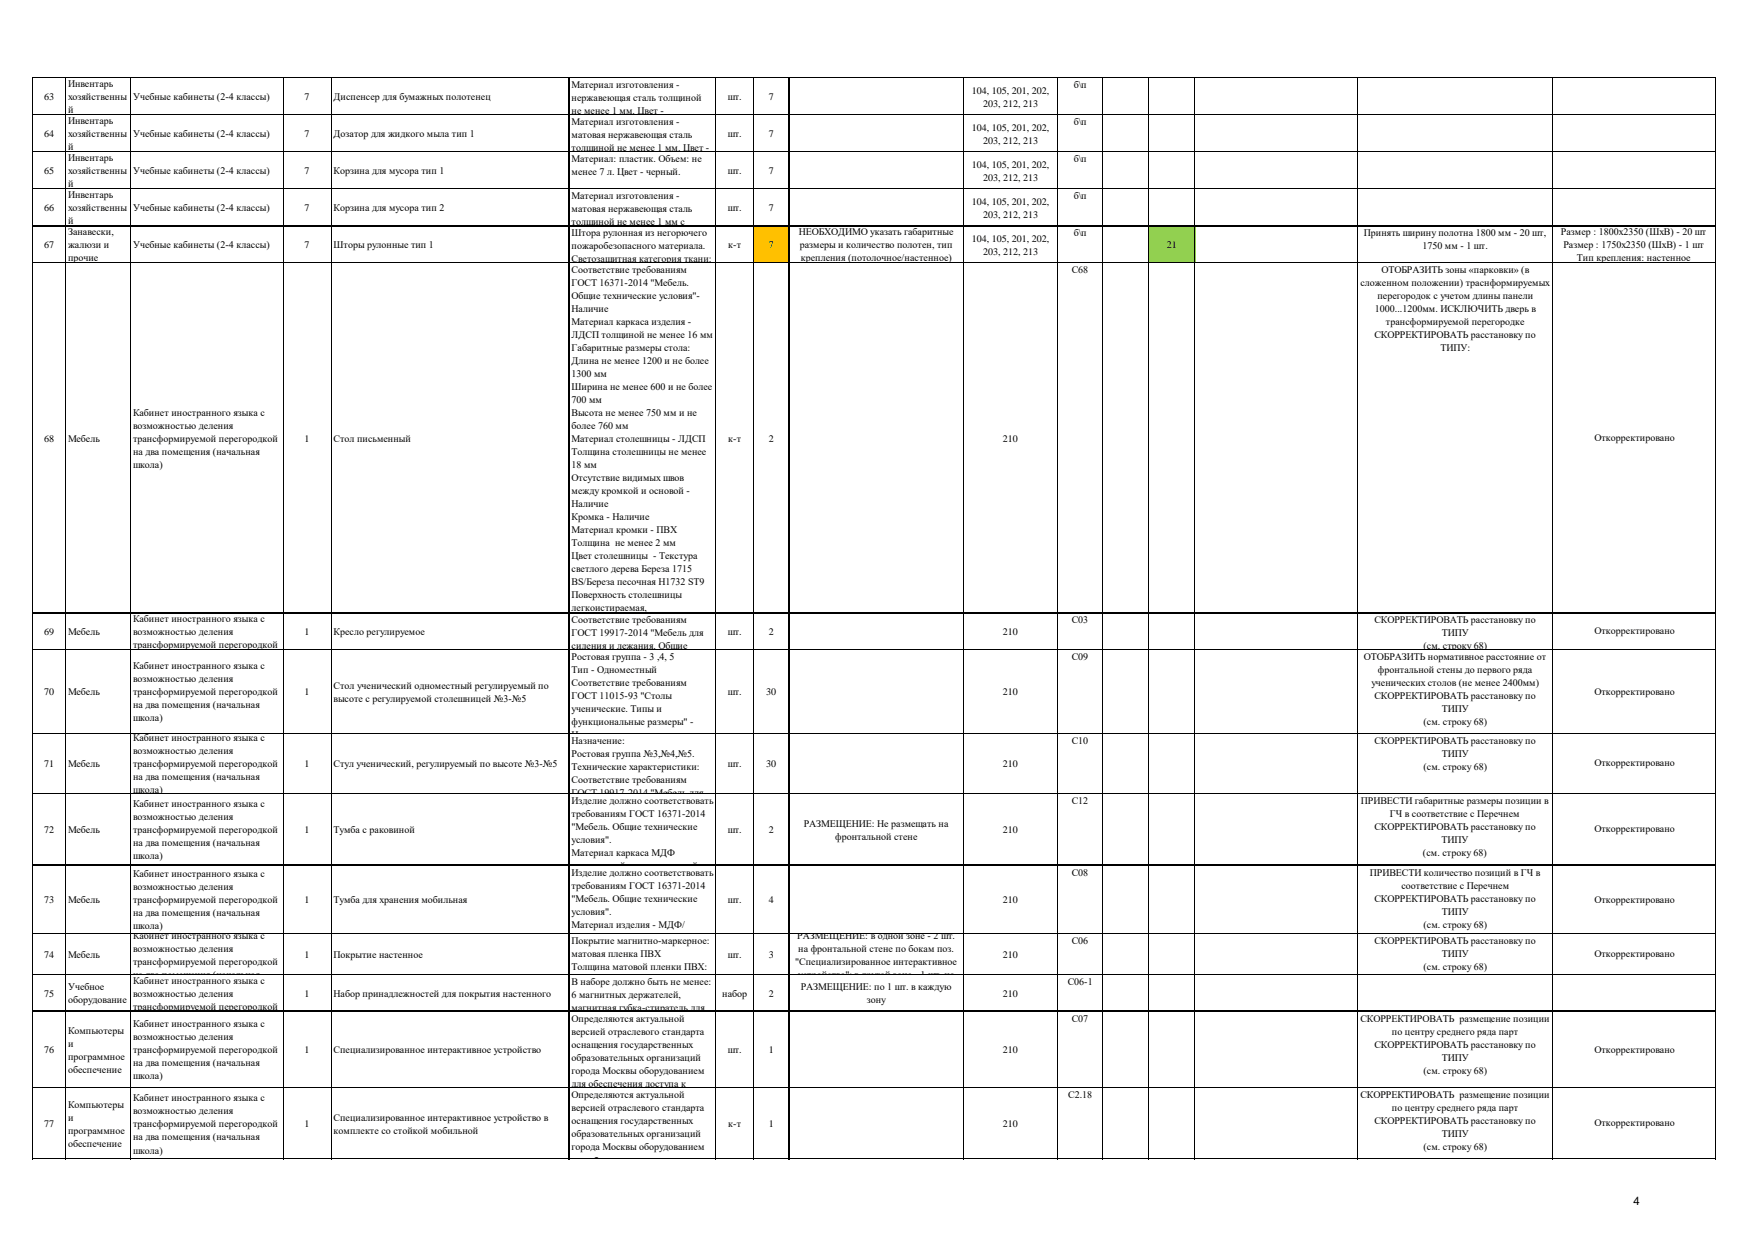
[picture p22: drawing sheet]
<svg xmlns="http://www.w3.org/2000/svg" width="297mm" height="210mm" viewBox="0 0 297 210" stroke-linecap="round" stroke-linejoin="round" font-family="sans-serif">
<defs><g id="words">
<text font-size="1.9" x="276.6" y="204">4</text>
<g font-size="1.7">
<text x="7.5" y="16.9">63</text>
<text x="11.5" y="14.7">Инвентарь</text>
<text x="11.5" y="16.9">хозяйственны</text>
<text x="22.5" y="16.9">Учебные кабинеты (2-4 классы)</text>
<text x="51.6" y="16.9">7</text>
<text x="56.5" y="16.9">Диспенсер для бумажных полотенец</text>
<text x="96.8" y="14.9">Материал изготовления -</text>
<text x="96.8" y="17.1">нержавеющая сталь толщиной</text>
<text x="123.2" y="16.9">шт.</text>
<text x="130.2" y="16.9">7</text>
<text x="164.5" y="15.8">104, 105, 201, 202,</text>
<text x="181.8" y="14.9">б\п</text>
<text x="7.5" y="23.2">64</text>
<text x="11.5" y="19.1">й</text>
<text x="11.5" y="21">Инвентарь</text>
<text x="11.5" y="23.2">хозяйственны</text>
<text x="22.5" y="23.2">Учебные кабинеты (2-4 классы)</text>
<text x="51.6" y="23.2">7</text>
<text x="56.5" y="23.2">Дозатор для жидкого мыла тип 1</text>
<text x="96.8" y="19.3">не менее 1 мм. Цвет -</text>
<text x="96.8" y="21.2">Материал изготовления -</text>
<text x="96.8" y="23.4">матовая нержавеющая сталь</text>
<text x="123.2" y="23.2">шт.</text>
<text x="130.2" y="23.2">7</text>
<text x="164.5" y="22.1">104, 105, 201, 202,</text>
<text x="166.5" y="18">203, 212, 213</text>
<text x="181.8" y="21.2">б\п</text>
<text x="7.5" y="29.5">65</text>
<text x="11.5" y="25.4">й</text>
<text x="11.5" y="27.3">Инвентарь</text>
<text x="11.5" y="29.5">хозяйственны</text>
<text x="22.5" y="29.5">Учебные кабинеты (2-4 классы)</text>
<text x="51.6" y="29.5">7</text>
<text x="56.5" y="29.5">Корзина для мусора тип 1</text>
<text x="96.8" y="25.6">толщиной не менее 1 мм. Цвет -</text>
<text x="96.8" y="27.4">Материал: пластик. Объем: не</text>
<text x="96.8" y="29.7">менее 7 л. Цвет - черный.</text>
<text x="123.2" y="29.5">шт.</text>
<text x="130.2" y="29.5">7</text>
<text x="164.5" y="28.4">104, 105, 201, 202,</text>
<text x="166.5" y="24.3">203, 212, 213</text>
<text x="181.8" y="27.4">б\п</text>
<text x="7.5" y="35.7">66</text>
<text x="11.5" y="31.7">й</text>
<text x="11.5" y="33.5">Инвентарь</text>
<text x="11.5" y="35.7">хозяйственны</text>
<text x="22.5" y="35.7">Учебные кабинеты (2-4 классы)</text>
<text x="51.6" y="35.7">7</text>
<text x="56.5" y="35.7">Корзина для мусора тип 2</text>
<text x="96.8" y="33.7">Материал изготовления -</text>
<text x="96.8" y="35.9">матовая нержавеющая сталь</text>
<text x="123.2" y="35.7">шт.</text>
<text x="130.2" y="35.7">7</text>
<text x="164.5" y="34.6">104, 105, 201, 202,</text>
<text x="166.5" y="30.6">203, 212, 213</text>
<text x="181.8" y="33.7">б\п</text>
<text x="11.5" y="37.9">й</text>
<text x="11.5" y="39.8">Занавески,</text>
<text x="96.8" y="38.1">толщиной не менее 1 мм с</text>
<text x="96.8" y="40">Штора рулонная из негорючего</text>
<text x="135.2" y="39.8">НЕОБХОДИМО указать габаритные</text>
<text x="164.5" y="40.9">104, 105, 201, 202,</text>
<text x="166.5" y="36.8">203, 212, 213</text>
<text x="181.8" y="40">б\п</text>
<text x="231" y="40">Принять ширину полотна 1800 мм - 20 шт,</text>
<text x="264.3" y="39.8">Размер : 1800х2350 (ШхВ) - 20 шт</text>
<text x="7.5" y="42">67</text>
<text x="11.5" y="42">жалюзи и</text>
<text x="11.5" y="44.2">прочие</text>
<text x="22.5" y="42">Учебные кабинеты (2-4 классы)</text>
<text x="51.6" y="42">7</text>
<text x="56.5" y="42">Шторы рулонные тип 1</text>
<text x="96.8" y="42.2">пожаробезопасного материала.</text>
<text x="96.8" y="44.4">Светозащитная категория ткани:</text>
<text x="96.8" y="46.3">Соответствие требованиям</text>
<text x="123.3" y="42">к-т</text>
<text x="130.2" y="42">7</text>
<text x="135.4" y="42">размеры и количество полотен, тип</text>
<text x="135.6" y="44.2">крепления (потолочное/настенное)</text>
<text x="166.5" y="43.1">203, 212, 213</text>
<text x="181.5" y="46.3">С68</text>
<text x="197.6" y="42">21</text>
<text x="233.9" y="46.3">ОТОБРАЗИТЬ зоны «парковки» (в</text>
<text x="240.9" y="42.2">1750 мм - 1 шт.</text>
<text x="264.7" y="42">Размер : 1750х2350 (ШхВ) - 1 шт</text>
<text x="267" y="44.2">Тип крепления: настенное</text>
<text x="96.8" y="48.5">ГОСТ 16371-2014 &quot;Мебель.</text>
<text x="96.8" y="50.7">Общие технические условия&quot;-</text>
<text x="96.8" y="52.9">Наличие</text>
<text x="230.4" y="48.5">сложенном положении) траснформируемых</text>
<text x="232.8" y="52.9">1000...1200мм. ИСКЛЮЧИТЬ дверь в</text>
<text x="233.2" y="50.7">перегородок с учетом длины панели</text>
<text x="96.8" y="55.1">Материал каркаса изделия -</text>
<text x="96.8" y="57.3">ЛДСП толщиной не менее 16 мм</text>
<text x="96.8" y="59.5">Габаритные размеры стола:</text>
<text x="232.7" y="57.3">СКОРРЕКТИРОВАТЬ расстановку по</text>
<text x="234.7" y="55.1">трансформируемой перегородке</text>
<text x="243.9" y="59.5">ТИПУ:</text>
<text x="96.8" y="61.7">Длина не менее 1200 и не более</text>
<text x="96.8" y="63.9">1300 мм</text>
<text x="22.5" y="70.4">Кабинет иностранного языка с</text>
<text x="96.8" y="66.1">Ширина не менее 600 и не более</text>
<text x="96.8" y="68.3">700 мм</text>
<text x="96.8" y="70.5">Высота не менее 750 мм и не</text>
<text x="7.5" y="74.8">68</text>
<text x="11.5" y="74.8">Мебель</text>
<text x="22.5" y="72.6">возможностью деления</text>
<text x="22.5" y="74.8">трансформируемой перегородкой</text>
<text x="22.5" y="77">на два помещения (начальная</text>
<text x="51.6" y="74.8">1</text>
<text x="56.5" y="74.8">Стол письменный</text>
<text x="96.8" y="72.7">более 760 мм</text>
<text x="96.8" y="74.9">Материал столешницы - ЛДСП</text>
<text x="96.8" y="77.1">Толщина столешницы не менее</text>
<text x="123.3" y="74.8">к-т</text>
<text x="130.2" y="74.8">2</text>
<text x="169.8" y="74.8">210</text>
<text x="270" y="74.6">Откорректировано</text>
<text x="22.5" y="79.2">школа)</text>
<text x="96.8" y="79.3">18 мм</text>
<text x="96.8" y="81.5">Отсутствие видимых швов</text>
<text x="96.8" y="83.7">между кромкой и основой -</text>
<text x="96.8" y="85.9">Наличие</text>
<text x="96.8" y="88.1">Кромка - Наличие</text>
<text x="96.8" y="90.3">Материал кромки - ПВХ</text>
<text x="96.8" y="92.5">Толщина не менее 2 мм</text>
<text x="96.8" y="94.7">Цвет столешницы - Текстура</text>
<text x="96.8" y="96.9">светлого дерева Береза 1715</text>
<text x="96.8" y="99.1">BS/Береза песочная H1732 ST9</text>
<text x="96.8" y="101.3">Поверхность столешницы</text>
<text x="7.5" y="107.6">69</text>
<text x="11.5" y="107.6">Мебель</text>
<text x="22.5" y="105.4">Кабинет иностранного языка с</text>
<text x="22.5" y="107.6">возможностью деления</text>
<text x="51.6" y="107.6">1</text>
<text x="56.5" y="107.6">Кресло регулируемое</text>
<text x="96.8" y="103.5">легкоистираемая,</text>
<text x="96.8" y="105.5">Cоответствие требованиям</text>
<text x="96.8" y="107.7">ГОСТ 19917-2014 &quot;Мебель для</text>
<text x="123.2" y="107.6">шт.</text>
<text x="130.2" y="107.6">2</text>
<text x="169.8" y="107.6">210</text>
<text x="181.5" y="105.5">С03</text>
<text x="232.7" y="105.5">СКОРРЕКТИРОВАТЬ расстановку по</text>
<text x="244.2" y="107.7">ТИПУ</text>
<text x="270" y="107.4">Откорректировано</text>
<text x="22.5" y="109.8">трансформируемой перегородкой</text>
<text x="22.5" y="113.3">Кабинет иностранного языка с</text>
<text x="96.8" y="109.9">сидения и лежания. Общие</text>
<text x="96.8" y="111.8">Ростовая группа - 3 ,4, 5</text>
<text x="181.5" y="111.8">С09</text>
<text x="231" y="111.8">ОТОБРАЗИТЬ нормативное расстояние от</text>
<text x="241" y="109.9">(см. строку 68)</text>
<text x="7.5" y="117.7">70</text>
<text x="11.5" y="117.7">Мебель</text>
<text x="22.5" y="115.5">возможностью деления</text>
<text x="22.5" y="117.7">трансформируемой перегородкой</text>
<text x="22.5" y="119.9">на два помещения (начальная</text>
<text x="51.6" y="117.7">1</text>
<text x="56.5" y="116.6">Стол ученический одноместный регулируемый по</text>
<text x="56.5" y="118.8">высоте с регулируемой столешницей №3-№5</text>
<text x="96.8" y="114">Тип - Одноместный</text>
<text x="96.8" y="116.2">Соответствие требованиям</text>
<text x="96.8" y="118.4">ГОСТ 11015-93 &quot;Столы</text>
<text x="123.2" y="117.7">шт.</text>
<text x="129.7" y="117.7">30</text>
<text x="169.8" y="117.7">210</text>
<text x="232.2" y="116.2">ученических столов (не менее 2400мм)</text>
<text x="232.7" y="118.4">СКОРРЕКТИРОВАТЬ расстановку по</text>
<text x="233.3" y="114">фронтальной стены до первого ряда</text>
<text x="270" y="117.7">Откорректировано</text>
<text x="22.5" y="122.1">школа)</text>
<text x="22.5" y="125.5">Кабинет иностранного языка с</text>
<text x="96.8" y="120.6">ученические. Типы и</text>
<text x="96.8" y="122.8">функциональные размеры&quot; -</text>
<text x="96.8" y="125">Наличие</text>
<text x="96.8" y="125.9">Назначение:</text>
<text x="181.5" y="125.9">С10</text>
<text x="232.7" y="125.9">СКОРРЕКТИРОВАТЬ расстановку по</text>
<text x="241" y="122.8">(см. строку 68)</text>
<text x="244.2" y="120.6">ТИПУ</text>
<text x="7.5" y="129.9">71</text>
<text x="11.5" y="129.9">Мебель</text>
<text x="22.5" y="127.7">возможностью деления</text>
<text x="22.5" y="129.9">трансформируемой перегородкой</text>
<text x="51.6" y="129.9">1</text>
<text x="56.5" y="129.9">Стул ученический, регулируемый по высоте №3-№5</text>
<text x="96.8" y="128.2">Ростовая группа №3,№4,№5.</text>
<text x="96.8" y="130.4">Технические характеристики:</text>
<text x="123.2" y="129.9">шт.</text>
<text x="129.7" y="129.9">30</text>
<text x="169.8" y="129.9">210</text>
<text x="241" y="130.4">(см. строку 68)</text>
<text x="244.2" y="128.2">ТИПУ</text>
<text x="270" y="129.8">Откорректировано</text>
<text x="22.5" y="132.1">на два помещения (начальная</text>
<text x="22.5" y="134.3">школа)</text>
<text x="22.5" y="136.7">Кабинет иностранного языка с</text>
<text x="96.8" y="132.6">Cоответствие требованиям</text>
<text x="96.8" y="134.8">ГОСТ 19917-2014 &quot;Мебель для</text>
<text x="96.8" y="136.1">Изделие должно соответствовать</text>
<text x="181.5" y="136.1">С12</text>
<text x="230.4" y="136.1">ПРИВЕСТИ габаритные размеры позиции в</text>
<text x="7.5" y="141.1">72</text>
<text x="11.5" y="141.1">Мебель</text>
<text x="22.5" y="138.9">возможностью деления</text>
<text x="22.5" y="141.1">трансформируемой перегородкой</text>
<text x="22.5" y="143.3">на два помещения (начальная</text>
<text x="51.6" y="141.1">1</text>
<text x="56.5" y="141.1">Тумба с раковиной</text>
<text x="96.8" y="138.3">требованиям ГОСТ 16371-2014</text>
<text x="96.8" y="140.5">&quot;Мебель. Общие технические</text>
<text x="96.8" y="142.7">условия&quot;.</text>
<text x="123.2" y="141.1">шт.</text>
<text x="130.2" y="141.1">2</text>
<text x="136.1" y="140">РАЗМЕЩЕНИЕ: Не размещать на</text>
<text x="141.4" y="142.2">фронтальной стене</text>
<text x="169.8" y="141.1">210</text>
<text x="232.7" y="140.5">СКОРРЕКТИРОВАТЬ расстановку по</text>
<text x="235.4" y="138.3">ГЧ в соответствие с Перечнем</text>
<text x="244.1" y="142.7">ТИПУ</text>
<text x="270" y="140.9">Откорректировано</text>
<text x="22.5" y="145.5">школа)</text>
<text x="22.5" y="148.6">Кабинет иностранного языка с</text>
<text x="96.8" y="144.9">Материал каркаса МДФ</text>
<text x="96.8" y="147.1">окрашенный полиуретоновой</text>
<text x="96.8" y="148.3">Изделие должно соответствовать</text>
<text x="181.5" y="148.3">С08</text>
<text x="232" y="148.3">ПРИВЕСТИ количество позиций в ГЧ в</text>
<text x="240.9" y="144.9">(см. строку 68)</text>
<text x="7.5" y="153">73</text>
<text x="11.5" y="153">Мебель</text>
<text x="22.5" y="150.8">возможностью деления</text>
<text x="22.5" y="153">трансформируемой перегородкой</text>
<text x="22.5" y="155.2">на два помещения (начальная</text>
<text x="51.6" y="153">1</text>
<text x="56.5" y="153">Тумба для хранения мобильная</text>
<text x="96.8" y="150.5">требованиям ГОСТ 16371-2014</text>
<text x="96.8" y="152.7">&quot;Мебель. Общие технические</text>
<text x="96.8" y="154.9">условия&quot;.</text>
<text x="123.2" y="153">шт.</text>
<text x="130.2" y="153">4</text>
<text x="169.8" y="153">210</text>
<text x="232.7" y="152.7">СКОРРЕКТИРОВАТЬ расстановку по</text>
<text x="237.3" y="150.5">соответствие с Перечнем</text>
<text x="244.2" y="154.9">ТИПУ</text>
<text x="270" y="152.9">Откорректировано</text>
<text x="22.5" y="157.4">школа)</text>
<text x="22.5" y="159">Кабинет иностранного языка с</text>
<text x="22.5" y="161.2">возможностью деления</text>
<text x="96.8" y="157.1">Материал изделия - МДФ/</text>
<text x="96.8" y="159.3">ЛДСП.</text>
<text x="96.8" y="159.9">Покрытие магнитно-маркерное:</text>
<text x="135" y="159">РАЗМЕЩЕНИЕ: в одной зоне - 2 шт.</text>
<text x="135.2" y="161.2">на фронтальной стене по бокам поз.</text>
<text x="181.5" y="159.9">С06</text>
<text x="232.7" y="159.9">СКОРРЕКТИРОВАТЬ расстановку по</text>
<text x="241" y="157.1">(см. строку 68)</text>
<text x="7.5" y="162.2">74</text>
<text x="11.5" y="162.2">Мебель</text>
<text x="11.5" y="167.7">Учебное</text>
<text x="22.5" y="163.4">трансформируемой перегородкой</text>
<text x="22.5" y="165.6">на два помещения (начальная</text>
<text x="22.5" y="166.6">Кабинет иностранного языка с</text>
<text x="51.6" y="162.2">1</text>
<text x="56.5" y="162.2">Покрытие настенное</text>
<text x="96.8" y="162.1">матовая пленка ПВХ</text>
<text x="96.8" y="164.3">Толщина матовой пленки ПВХ:</text>
<text x="96.8" y="166.5">не менее 0,14 мм</text>
<text x="96.8" y="166.8">В наборе должно быть не менее:</text>
<text x="123.2" y="162.2">шт.</text>
<text x="130.2" y="162.2">3</text>
<text x="134.7" y="163.4">&quot;Специализированное интерактивное</text>
<text x="135.2" y="165.6">устройство&quot;; в другой зоне - 1 шт. на</text>
<text x="135.6" y="167.7">РАЗМЕЩЕНИЕ: по 1 шт. в каждую</text>
<text x="169.8" y="162.2">210</text>
<text x="180.8" y="166.8">С06-1</text>
<text x="241" y="164.3">(см. строку 68)</text>
<text x="244.2" y="162.1">ТИПУ</text>
<text x="270" y="162.1">Откорректировано</text>
<text x="7.5" y="168.8">75</text>
<text x="11.5" y="169.9">оборудование</text>
<text x="22.5" y="168.8">возможностью деления</text>
<text x="22.5" y="171">трансформируемой перегородкой</text>
<text x="22.5" y="174">Кабинет иностранного языка с</text>
<text x="51.6" y="168.8">1</text>
<text x="56.5" y="168.8">Набор принадлежностей для покрытия настенного</text>
<text x="96.8" y="169">6 магнитных держателей,</text>
<text x="96.8" y="171.2">магнитная губка-стиратель для</text>
<text x="96.8" y="173">Определяются актуальной</text>
<text x="122.3" y="168.8">набор</text>
<text x="130.2" y="168.8">2</text>
<text x="146.8" y="169.9">зону</text>
<text x="169.8" y="168.8">210</text>
<text x="181.5" y="173">С07</text>
<text x="230.4" y="173">СКОРРЕКТИРОВАТЬ размещение позиции</text>
<text x="7.5" y="178.4">76</text>
<text x="11.5" y="175.1">Компьютеры</text>
<text x="11.5" y="177.3">и</text>
<text x="11.5" y="179.5">программное</text>
<text x="22.5" y="176.2">возможностью деления</text>
<text x="22.5" y="178.4">трансформируемой перегородкой</text>
<text x="51.6" y="178.4">1</text>
<text x="56.5" y="178.4">Специализированное интерактивное устройство</text>
<text x="96.8" y="175.3">версией отраслевого стандарта</text>
<text x="96.8" y="177.5">оснащения государственных</text>
<text x="96.8" y="179.7">образовательных организаций</text>
<text x="123.2" y="178.4">шт.</text>
<text x="130.2" y="178.4">1</text>
<text x="169.8" y="178.4">210</text>
<text x="232.7" y="177.5">СКОРРЕКТИРОВАТЬ расстановку по</text>
<text x="235.7" y="175.3">по центру среднего ряда парт</text>
<text x="244.2" y="179.7">ТИПУ</text>
<text x="270" y="178.3">Откорректировано</text>
<text x="11.5" y="181.7">обеспечение</text>
<text x="22.5" y="180.6">на два помещения (начальная</text>
<text x="22.5" y="182.8">школа)</text>
<text x="96.8" y="181.9">города Москвы оборудованием</text>
<text x="96.8" y="184.1">для обеспечения доступа к</text>
<text x="241" y="181.9">(см. строку 68)</text>
<text x="7.5" y="190.9">77</text>
<text x="11.5" y="187.6">Компьютеры</text>
<text x="11.5" y="189.8">и</text>
<text x="22.5" y="186.5">Кабинет иностранного языка с</text>
<text x="22.5" y="188.7">возможностью деления</text>
<text x="22.5" y="190.9">трансформируемой перегородкой</text>
<text x="51.6" y="190.9">1</text>
<text x="56.5" y="189.8">Специализированное интерактивное устройство в</text>
<text x="96.8" y="186">Определяются актуальной</text>
<text x="96.8" y="188.2">версией отраслевого стандарта</text>
<text x="96.8" y="190.4">оснащения государственных</text>
<text x="123.3" y="190.9">к-т</text>
<text x="130.2" y="190.9">1</text>
<text x="169.8" y="190.9">210</text>
<text x="180.9" y="186">С2.18</text>
<text x="230.4" y="186">СКОРРЕКТИРОВАТЬ размещение позиции</text>
<text x="232.7" y="190.4">СКОРРЕКТИРОВАТЬ расстановку по</text>
<text x="235.7" y="188.2">по центру среднего ряда парт</text>
<text x="270" y="190.7">Откорректировано</text>
<text x="11.5" y="192">программное</text>
<text x="11.5" y="194.2">обеспечение</text>
<text x="22.5" y="193.1">на два помещения (начальная</text>
<text x="22.5" y="195.3">школа)</text>
<text x="56.5" y="192">комплекте со стойкой мобильной</text>
<text x="96.8" y="192.6">образовательных организаций</text>
<text x="96.8" y="194.8">города Москвы оборудованием</text>
<text x="96.8" y="197">для обеспечения доступа к</text>
<text x="241" y="194.8">(см. строку 68)</text>
<text x="244.2" y="192.6">ТИПУ</text>
</g>
</g></defs>
<path d="M127.5 38.2h6.1v6.4h-6.1z" fill-rule="evenodd" fill="#ffc000"/>
<path d="M194.5 38.2h7.9v6.4h-7.9z" fill-rule="evenodd" fill="#92d050"/>
<g fill="none" stroke="#000" stroke-width=".17">
<path d="M5.5 13v183.3M5.6 13.1h284.9M5.6 19.4h284.9M11.1 13.2v183.1M22.1 13.2v183.1M47.9 13.2v183.1M56.1 13.2v183.1M96.4 13.2v183.1M121.2 13.2v183.1M127.5 13.2v183.1M133.6 13.2v183.1M163.1 13.2v183.1"/>
<path d="M179 13.2v183.1M186.7 13.2v183.1M194.5 13.2v183.1M202.3 13.2v183.1M229.9 13.2v183.1M262.9 13.2v183.1M290.4 13.2v183.1M5.6 25.7h284.9M5.6 31.9h284.9M5.6 38.2h284.9M5.6 44.5h284.9M5.6 103.8h284.9"/>
<path d="M5.6 110h284.9M5.6 124.2h284.9M5.6 134.3h284.9M5.6 146.5h284.9M5.6 158.1h284.9M5.6 165h284.9M5.6 171.3h284.9M5.6 184.2h284.9M5.6 196.3h284.9"/>
</g>
<use href="#words"/>
</svg>
